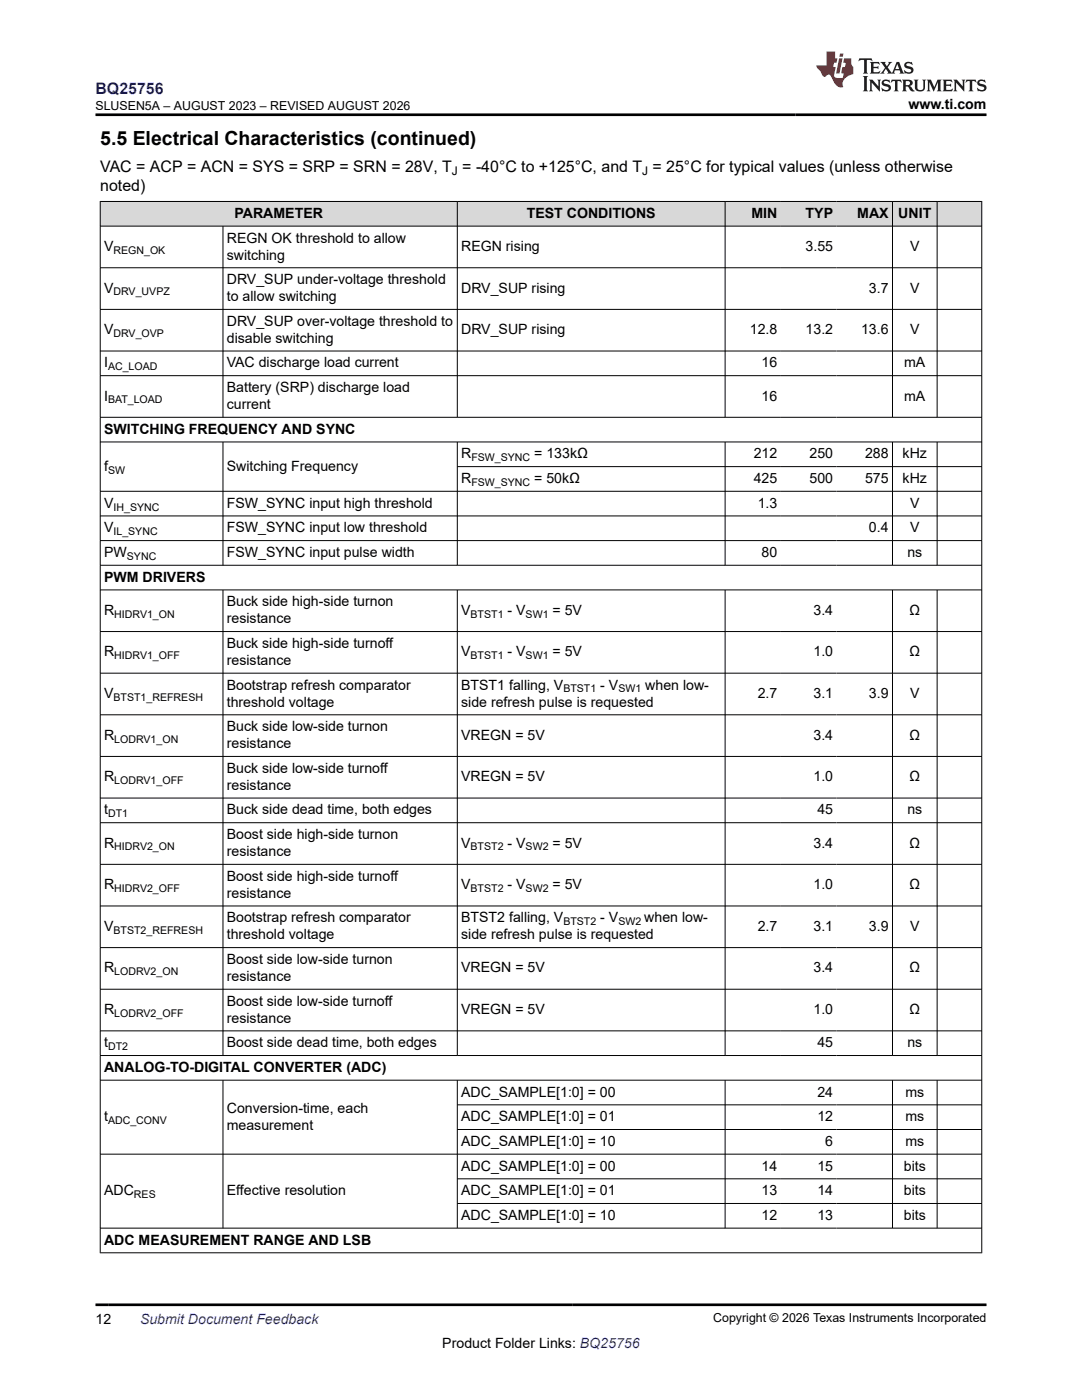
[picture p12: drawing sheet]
<svg xmlns="http://www.w3.org/2000/svg" width="216mm" height="279mm" viewBox="0 0 216 279" stroke-linecap="round" stroke-linejoin="round" font-family="sans-serif">
<defs><g id="words">
<text font-size="3.9" x="20" y="28.8">5.5 Electrical Characteristics (continued)</text>
<text font-size="3.2" fill="#00f" x="19" y="18.7">BQ25756</text>
<g font-size="3.2">
<text x="20" y="34.3">VAC = ACP = ACN = SYS = SRP = SRN = 28V, T = -40°C to +125°C, and T = 25°C for typical values (unless otherwise</text>
<text x="20" y="38.1">noted)</text>
</g>
<g font-size="2.8">
<text x="181.3" y="21.8">www.ti.com</text>
<text x="46.8" y="43.5">PARAMETER</text>
<text x="105.1" y="43.5">TEST CONDITIONS</text>
<text x="149.9" y="43.5">MIN</text>
<text x="160.8" y="43.5">TYP</text>
<text x="171" y="43.5">MAX</text>
<text x="179.2" y="43.5">UNIT</text>
<text x="20.8" y="50.1">V</text>
<text x="45.3" y="48.4">REGN OK threshold to allow</text>
<text x="45.3" y="51.8">switching</text>
<text x="92" y="50.1">REGN rising</text>
<text x="160.8" y="50.1">3.55</text>
<text x="181.6" y="50.1">V</text>
<text x="20.8" y="58.4">V</text>
<text x="45.3" y="56.7">DRV_SUP under-voltage threshold</text>
<text x="92" y="58.4">DRV_SUP rising</text>
<text x="173.4" y="58.4">3.7</text>
<text x="181.6" y="58.4">V</text>
<text x="45.3" y="60.1">to allow switching</text>
<text x="45.3" y="65">DRV_SUP over-voltage threshold to</text>
<text x="20.8" y="66.7">V</text>
<text x="45.3" y="68.4">disable switching</text>
<text x="92" y="66.7">DRV_SUP rising</text>
<text x="149.6" y="66.7">12.8</text>
<text x="160.8" y="66.7">13.2</text>
<text x="171.8" y="66.7">13.6</text>
<text x="181.6" y="66.7">V</text>
<text x="20.8" y="73.3">I</text>
<text x="45.3" y="73.3">VAC discharge load current</text>
<text x="152" y="73.3">16</text>
<text x="180.4" y="73.3">mA</text>
<text x="20.8" y="79.9">I</text>
<text x="45.3" y="78.2">Battery (SRP) discharge load</text>
<text x="45.3" y="81.6">current</text>
<text x="152" y="79.9">16</text>
<text x="180.4" y="79.9">mA</text>
<text x="20.8" y="86.6">SWITCHING FREQUENCY AND SYNC</text>
<text x="20.8" y="93.9">f</text>
<text x="45.3" y="93.9">Switching Frequency</text>
<text x="92" y="91.5">R</text>
<text x="106.6" y="91.5">= 133kΩ</text>
<text x="150.4" y="91.5">212</text>
<text x="161.5" y="91.5">250</text>
<text x="172.6" y="91.5">288</text>
<text x="180.1" y="91.5">kHz</text>
<text x="20.8" y="101.3">V</text>
<text x="45.3" y="101.3">FSW_SYNC input high threshold</text>
<text x="92" y="96.4">R</text>
<text x="106.6" y="96.4">= 50kΩ</text>
<text x="150.4" y="96.4">425</text>
<text x="151.2" y="101.3">1.3</text>
<text x="161.5" y="96.4">500</text>
<text x="172.6" y="96.4">575</text>
<text x="180.1" y="96.4">kHz</text>
<text x="181.6" y="101.3">V</text>
<text x="20.8" y="106.2">V</text>
<text x="45.3" y="106.2">FSW_SYNC input low threshold</text>
<text x="173.4" y="106.2">0.4</text>
<text x="181.6" y="106.2">V</text>
<text x="20.8" y="111.2">PW</text>
<text x="45.3" y="111.2">FSW_SYNC input pulse width</text>
<text x="152" y="111.2">80</text>
<text x="181.1" y="111.2">ns</text>
<text x="20.8" y="116.1">PWM DRIVERS</text>
<text x="20.8" y="122.7">R</text>
<text x="45.3" y="121">Buck side high-side turnon</text>
<text x="45.3" y="124.4">resistance</text>
<text x="92" y="122.7">V</text>
<text x="101.3" y="122.7">- V</text>
<text x="110.2" y="122.7">= 5V</text>
<text x="162.3" y="122.7">3.4</text>
<text x="181.5" y="122.7">Ω</text>
<text x="20.8" y="131">R</text>
<text x="45.3" y="129.3">Buck side high-side turnoff</text>
<text x="92" y="131">V</text>
<text x="101.3" y="131">- V</text>
<text x="110.2" y="131">= 5V</text>
<text x="162.3" y="131">1.0</text>
<text x="181.5" y="131">Ω</text>
<text x="45.3" y="132.7">resistance</text>
<text x="45.3" y="137.6">Bootstrap refresh comparator</text>
<text x="92" y="137.6">BTST1 falling, V</text>
<text x="119.8" y="137.6">- V</text>
<text x="128.8" y="137.6">when low-</text>
<text x="20.8" y="139.3">V</text>
<text x="45.3" y="141">threshold voltage</text>
<text x="92" y="141">side refresh pulse is requested</text>
<text x="151.2" y="139.3">2.7</text>
<text x="162.3" y="139.3">3.1</text>
<text x="173.4" y="139.3">3.9</text>
<text x="181.6" y="139.3">V</text>
<text x="20.8" y="147.6">R</text>
<text x="45.3" y="145.9">Buck side low-side turnon</text>
<text x="45.3" y="149.3">resistance</text>
<text x="92" y="147.6">VREGN = 5V</text>
<text x="162.3" y="147.6">3.4</text>
<text x="181.5" y="147.6">Ω</text>
<text x="20.8" y="155.9">R</text>
<text x="45.3" y="154.2">Buck side low-side turnoff</text>
<text x="92" y="155.9">VREGN = 5V</text>
<text x="162.3" y="155.9">1.0</text>
<text x="181.5" y="155.9">Ω</text>
<text x="45.3" y="157.6">resistance</text>
<text x="20.8" y="162.5">t</text>
<text x="45.3" y="162.5">Buck side dead time, both edges</text>
<text x="45.3" y="167.5">Boost side high-side turnon</text>
<text x="163.1" y="162.5">45</text>
<text x="181.1" y="162.5">ns</text>
<text x="20.8" y="169.2">R</text>
<text x="45.3" y="170.9">resistance</text>
<text x="92" y="169.2">V</text>
<text x="101.3" y="169.2">- V</text>
<text x="110.2" y="169.2">= 5V</text>
<text x="162.3" y="169.2">3.4</text>
<text x="181.5" y="169.2">Ω</text>
<text x="20.8" y="177.5">R</text>
<text x="45.3" y="175.8">Boost side high-side turnoff</text>
<text x="45.3" y="179.2">resistance</text>
<text x="92" y="177.5">V</text>
<text x="101.3" y="177.5">- V</text>
<text x="110.2" y="177.5">= 5V</text>
<text x="162.3" y="177.5">1.0</text>
<text x="181.5" y="177.5">Ω</text>
<text x="20.8" y="185.8">V</text>
<text x="45.3" y="184.1">Bootstrap refresh comparator</text>
<text x="92" y="184.1">BTST2 falling, V</text>
<text x="119.8" y="184.1">- V</text>
<text x="128.6" y="184.1">when low-</text>
<text x="151.2" y="185.8">2.7</text>
<text x="162.3" y="185.8">3.1</text>
<text x="173.4" y="185.8">3.9</text>
<text x="181.6" y="185.8">V</text>
<text x="45.3" y="187.5">threshold voltage</text>
<text x="92" y="187.5">side refresh pulse is requested</text>
<text x="20.8" y="194.1">R</text>
<text x="45.3" y="192.4">Boost side low-side turnon</text>
<text x="45.3" y="195.8">resistance</text>
<text x="92" y="194.1">VREGN = 5V</text>
<text x="162.3" y="194.1">3.4</text>
<text x="181.5" y="194.1">Ω</text>
<text x="20.8" y="202.4">R</text>
<text x="45.3" y="200.7">Boost side low-side turnoff</text>
<text x="92" y="202.4">VREGN = 5V</text>
<text x="162.3" y="202.4">1.0</text>
<text x="181.5" y="202.4">Ω</text>
<text x="20.8" y="209">t</text>
<text x="45.3" y="204.1">resistance</text>
<text x="45.3" y="209">Boost side dead time, both edges</text>
<text x="163.1" y="209">45</text>
<text x="181.1" y="209">ns</text>
<text x="20.8" y="213.9">ANALOG-TO-DIGITAL CONVERTER (ADC)</text>
<text x="92" y="218.8">ADC_SAMPLE[1:0] = 00</text>
<text x="163.1" y="218.8">24</text>
<text x="180.7" y="218.8">ms</text>
<text x="20.8" y="223.8">t</text>
<text x="45.3" y="222.1">Conversion-time, each</text>
<text x="45.3" y="225.5">measurement</text>
<text x="92" y="223.8">ADC_SAMPLE[1:0] = 01</text>
<text x="163.1" y="223.8">12</text>
<text x="180.7" y="223.8">ms</text>
<text x="92" y="228.7">ADC_SAMPLE[1:0] = 10</text>
<text x="92" y="233.6">ADC_SAMPLE[1:0] = 00</text>
<text x="152" y="233.6">14</text>
<text x="163.1" y="233.6">15</text>
<text x="164.7" y="228.7">6</text>
<text x="180.3" y="233.6">bits</text>
<text x="180.7" y="228.7">ms</text>
<text x="20.8" y="238.5">ADC</text>
<text x="45.3" y="238.5">Effective resolution</text>
<text x="92" y="238.5">ADC_SAMPLE[1:0] = 01</text>
<text x="152" y="238.5">13</text>
<text x="163.1" y="238.5">14</text>
<text x="180.3" y="238.5">bits</text>
<text x="92" y="243.5">ADC_SAMPLE[1:0] = 10</text>
<text x="152" y="243.5">12</text>
<text x="163.1" y="243.5">13</text>
<text x="180.3" y="243.5">bits</text>
<text x="20.8" y="248.4">ADC MEASUREMENT RANGE AND LSB</text>
<text x="19" y="264.2">12</text>
<text x="88.3" y="269">Product Folder Links: BQ25756</text>
</g>
<text font-size="2.8" fill="#00f" x="27.9" y="264.2">Submit Document Feedback</text>
<g font-size="2.5">
<text x="19" y="21.9">SLUSEN5A – AUGUST 2023 – REVISED AUGUST 2026</text>
<text x="142.3" y="263.9">Copyright © 2026 Texas Instruments Incorporated</text>
</g>
<g font-size="2.4">
<text x="90.2" y="34.9">J</text>
<text x="128.1" y="34.9">J</text>
</g>
<g font-size="2.1">
<text x="22.6" y="50.7">REGN_OK</text>
<text x="22.6" y="59">DRV_UVPZ</text>
<text x="22.6" y="67.3">DRV_OVP</text>
<text x="21.6" y="73.9">AC_LOAD</text>
<text x="21.6" y="80.5">BAT_LOAD</text>
<text x="21.6" y="94.5">SW</text>
<text x="94.1" y="92">FSW_SYNC</text>
<text x="22.6" y="101.9">IH_SYNC</text>
<text x="94.1" y="97">FSW_SYNC</text>
<text x="22.6" y="106.8">IL_SYNC</text>
<text x="25.3" y="111.7">SYNC</text>
<text x="22.8" y="123.3">HIDRV1_ON</text>
<text x="93.9" y="123.3">BTST1</text>
<text x="104.9" y="123.3">SW1</text>
<text x="22.8" y="131.6">HIDRV1_OFF</text>
<text x="93.9" y="131.6">BTST1</text>
<text x="104.9" y="131.6">SW1</text>
<text x="22.6" y="139.9">BTST1_REFRESH</text>
<text x="112.4" y="138.2">BTST1</text>
<text x="123.4" y="138.2">SW1</text>
<text x="22.8" y="148.2">LODRV1_ON</text>
<text x="22.8" y="156.5">LODRV1_OFF</text>
<text x="21.6" y="163.1">DT1</text>
<text x="22.8" y="169.7">HIDRV2_ON</text>
<text x="93.9" y="169.7">BTST2</text>
<text x="104.9" y="169.7">SW2</text>
<text x="22.8" y="178">HIDRV2_OFF</text>
<text x="93.9" y="178">BTST2</text>
<text x="104.9" y="178">SW2</text>
<text x="112.4" y="184.6">BTST2</text>
<text x="123.4" y="184.6">SW2</text>
<text x="22.6" y="186.3">BTST2_REFRESH</text>
<text x="22.8" y="194.6">LODRV2_ON</text>
<text x="22.8" y="203">LODRV2_OFF</text>
<text x="21.6" y="209.6">DT2</text>
<text x="21.6" y="224.3">ADC_CONV</text>
<text x="26.7" y="239.1">RES</text>
</g>
</g></defs>
<g fill="#d8d8d8">
<path d="M20 40.2h175.9v4.9h-175.9z" fill-rule="evenodd"/>
<path d="M20.1 40.3h71.1v4.8h-71.1z" fill-rule="evenodd"/>
<path d="M91.3 40.3h53.3v4.8h-53.3z" fill-rule="evenodd"/>
<path d="M144.8 40.3h11v4.8h-11z" fill-rule="evenodd"/>
<path d="M155.8 40.3h11.2v4.8h-11.2z" fill-rule="evenodd"/>
<path d="M167 40.3h11v4.8h-11z" fill-rule="evenodd"/>
<path d="M178.1 40.3h8.8v4.8h-8.8z" fill-rule="evenodd"/>
<path d="M187.1 40.3h8.7v4.8h-8.7z" fill-rule="evenodd"/>
</g>
<g fill="none" stroke="#000" stroke-width=".2">
<path d="M19.9 40.2h176.1M19.9 45.1h176.1M19.9 53.4h176.1M20 40.1v210M44.5 45.1v38.2M91.3 40.1v43.2M144.7 40.1v43.2M178.1 40.1v43.2M187 40.1v43.2M195.9 40.1v210M19.9 61.7h176.1M19.9 70.1h176.1"/>
<path d="M19.9 75h176.1M19.9 83.3h176.1M19.9 88.2h176.1M44.5 88.2v24.7M91.3 88.2v24.7M91.3 93.1h104.7M144.7 88.2v24.7M178.1 88.2v24.7M187 88.2v24.7M196 98h-176.1M19.9 103h176.1M19.9 107.9h176.1"/>
<path d="M19.9 112.8h176.1M19.9 117.7h176.1M44.5 117.7v93M91.3 117.7v93M144.7 117.7v93M178.1 117.7v93M187 117.7v93M19.9 126h176.1M19.9 134.3h176.1M19.9 142.7h176.1M19.9 151h176.1M19.9 159.3h176.1"/>
<path d="M19.9 164.2h176.1M19.9 172.5h176.1M19.9 180.8h176.1M19.9 189.1h176.1M19.9 197.4h176.1M19.9 205.7h176.1M19.9 210.7h176.1M19.9 215.6h176.1M44.5 215.6v29.6M91.3 215.6v29.6M144.7 215.6v29.6M178.1 215.6v29.6"/>
<path d="M187 215.6v29.6M91.3 220.5h104.7M91.3 225.4h104.7M91.3 235.3h104.7M196 230.3h-176.1M19.9 245.1h176.1M19.9 250h176.1M91.3 240.2h104.7"/>
</g>
<path d="M171.5 11.6l-.2 .6 .5-.2h.6v.1v2.2l-.2 .4h1l-.2-.4v-2.2v-.1h.5l.6 .2-.2-.6zM173.6 12.4l.2 .3v1.6l-.2 .4h1.9l.1-.6a1.08 1.08 0 0 1-1.3 .2v-.7h.6l.4 .2v-.7l-.4 .2h-.6v-.5l.2-.2a1 1 0 0 1 1 .3l-.1-.5zM175.7 12.4l.9 1.1-1 1.2h.9l-.2-.2 .5-.8 .4 .8-.2 .2h1.6l-.2-.2 .2-.5h.9l.1 .5-.1 .2h.9l-.2-.4-.8-1.9h-.5l-.9 2.1-.9-1.1 .9-1h-.8l.2 .2-.4 .6-.4-.6 .2-.2zM179 12.8l.4 1h-.7zM180.7 12.5a.65 .65 0 0 0-.2 .7 .65 .65 0 0 0 .6 .5l.6 .1 .1 .3a.79 .79 0 0 1-.7 .4 .79 .79 0 0 1-.7-.5l.1 .7 .2-.1a.93 .93 0 0 0 1.1 0 .93 .93 0 0 0 .4-.9 1.46 1.46 0 0 0-1.2-.6l-.1-.3a1.09 1.09 0 0 1 1.2 .2l-.2-.6-.1 .1-.5-.2zM172.2 15.2l.2 .4v2.2l-.2 .4h1l-.2-.4v-2.2l.2-.4zM173.4 15.9l.2 .4v1.5l-.2 .4h.8l-.3-.4 .1-1.3 1.6 1.8v-2l.2-.4h-.7l.1 .2 .1 1.1-1.2-1.3zM176.2 16a.65 .65 0 0 0-.2 .8 .65 .65 0 0 0 .6 .4l.6 .2 .1 .2a.79 .79 0 0 1-.7 .4 .79 .79 0 0 1-.7-.5l.1 .7 .2-.1a.93 .93 0 0 0 1.1 .1 .93 .93 0 0 0 .4-1 1.46 1.46 0 0 0-1.2-.5l-.1-.4a1.09 1.09 0 0 1 1.2 .2l-.1-.6-.2 .1-.5-.1zM177.9 15.9l-.1 .6a.63 .63 0 0 1 .8-.3v1.6l-.3 .4h1l-.2-.4v-1.6a.66 .66 0 0 1 .8 .3l-.1-.6zM180 15.9l.2 .4v1.5l-.2 .4h1l-.2-.2-.1-.7h.5l.1 .2a.79 .79 0 0 0 1.2 .6l-1-.9a.61 .61 0 0 0 .6-.6 .61 .61 0 0 0-.5-.7zM180.8 16.2h.1a.47 .47 0 0 1 .5 .1 .47 .47 0 0 1 .1 .5l-.1 .1-.7 .1zM182.3 15.9l.2 .2a2.27 2.27 0 0 0 .4 2 1.04 1.04 0 0 0 1.7-.7v-1.3l.2-.2h-.8l.2 .4v1.1a.6 .6 0 0 1-.6 .6 .6 .6 0 0 1-.6-.6v-1.1l.3-.4zM184.9 15.9l.2 .4v1.5l-.2 .4h.8l-.3-.4v-1.4l.9 1.9 .9-1.9v1.4l-.3 .4h1l-.2-.4v-1.5l.2-.4h-.8l-.7 1.5-.6-1.5zM188.1 15.9l.2 .4v1.5l-.2 .4h1.9l.1-.6a1.09 1.09 0 0 1-1.3 .2v-.7h.6l.4 .2v-.6l-.4 .2h-.6v-.6l.2-.1a1.01 1.01 0 0 1 1 .3l-.1-.6zM190.2 15.9l.3 .4v1.5l-.3 .4h.8l-.2-.4v-1.3l1.6 1.8v-2l.2-.4h-.7l.2 .2v1.1l-1.2-1.3zM192.8 15.9l-.1 .6a.63 .63 0 0 1 .8-.3v1.6l-.3 .4h1l-.2-.4v-1.6a.66 .66 0 0 1 .8 .3l-.1-.6zM195.2 16a.65 .65 0 0 0-.2 .8 .65 .65 0 0 0 .6 .4l.6 .2 .2 .2a.79 .79 0 0 1-.7 .4 .79 .79 0 0 1-.7-.5l.1 .7 .2-.1a.93 .93 0 0 0 1 .1 .93 .93 0 0 0 .5-1 1.46 1.46 0 0 0-1.3-.5v-.4a1.09 1.09 0 0 1 1.2 .2l-.2-.6-.2 .1-.5-.1z" fill="#231f20"/>
<path d="M164.9 10.3v2.7h-2l.1 .4 .8 1a.95 .95 0 0 0 1 .9 .59 .59 0 0 1 .5-.4 .59 .59 0 0 1 .5 .3l.4 .8a1.59 1.59 0 0 0 2.1 1.4 1.61 1.61 0 0 1 1-2.3l1-.3-.1-1.5a1.59 1.59 0 0 1-.3-1.7h-1.5l-.2 .9h.6l-.2 .9h-.5l-.2 .9v.3l.4 .1-.1 .9h-.7a.73 .73 0 0 1-1-.7l.3-1.5h-.5l.1-.9h.5l.2-.9h-.5v-1.3zM167.4 11.6l-.6 3.1h.7l.6-3.1zM167.6 10.7l-.1 .6h.7l.1-.6z" fill="#ed1c24"/>
<path d="M19 22.9h177.8M19 260.4h177.8" fill="none" stroke="#000" stroke-width=".53"/>
<use href="#words"/>
</svg>
